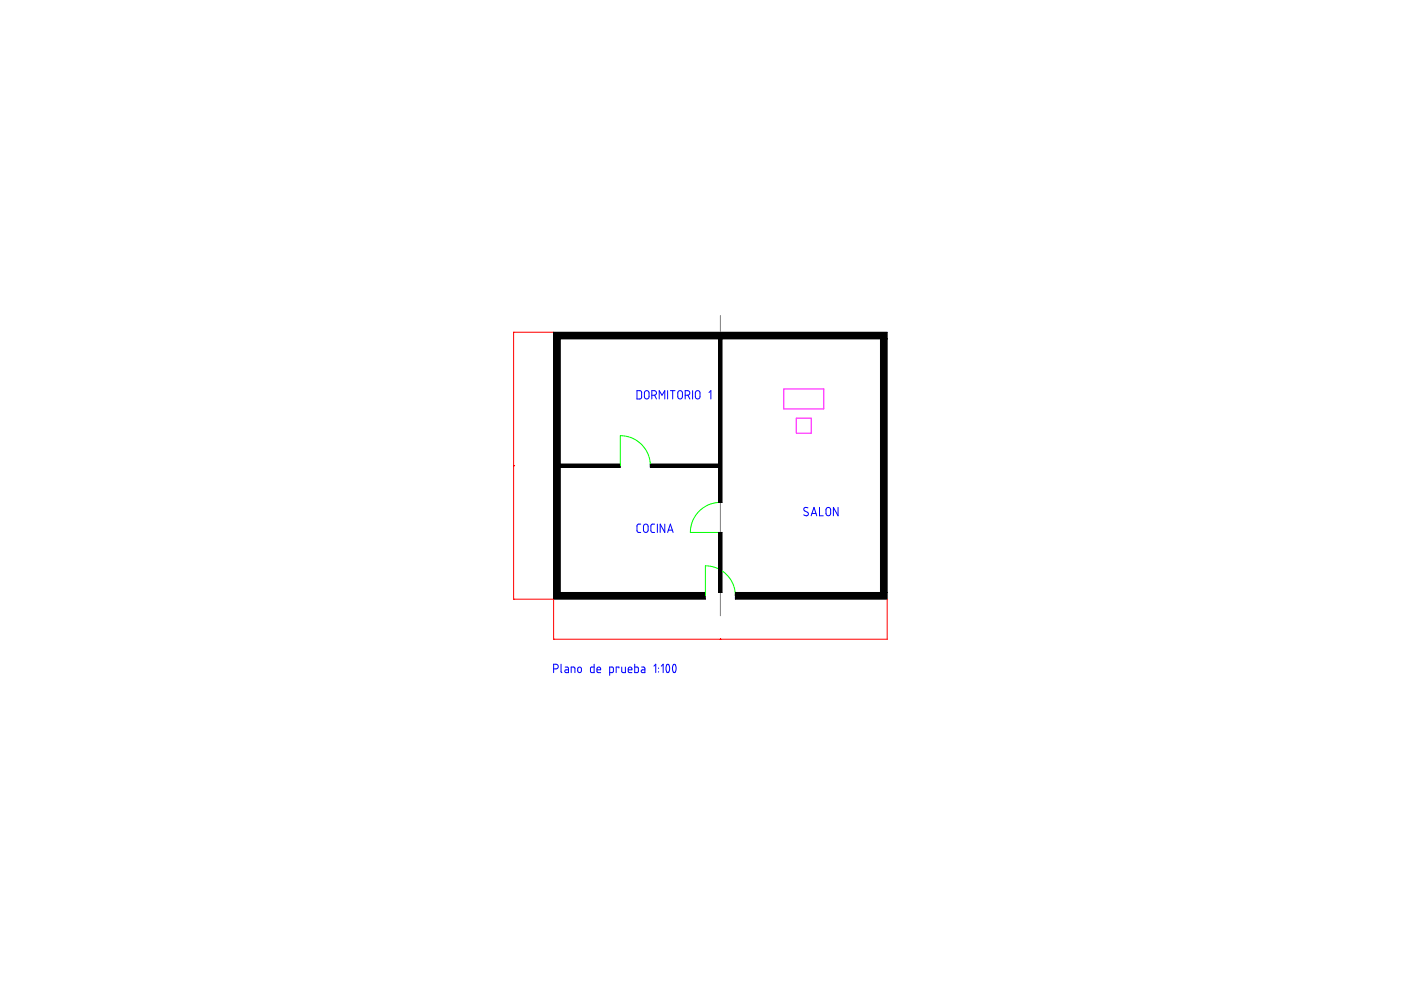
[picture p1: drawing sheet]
<svg xmlns="http://www.w3.org/2000/svg" width="420mm" height="297mm" viewBox="0 0 420 297" stroke-linecap="round" stroke-linejoin="round" font-family="sans-serif">
<path d="M166 101.6h100.1M168 101.6v76M215.5 101.6v49h1v-49M264.1 101.6v76M168 139.1h18v1h-18M215.5 139.1h-20.5v1h20.5M215.5 159.6h1v18h-1zM166 177.6h45.5v2h-45.5v-80h100.1v80h-45.6v-2h45.6" fill="none" stroke="#000" stroke-width=".3"/>
<path d="M186 139.6v-9l1.8 .1 1.7 .6 1.7 .9 1.4 1.2 1.1 1.5 .8 1.5 .4 1.5 .1 1.7M216 150.6l-1.7 .1-1.4 .5-1.6 .7-1.4 1.1-1.3 1.5-.9 1.7-.5 1.7-.2 1.6 9 .1M211.5 178.6v-9l1.8 .2 1.7 .5 1.7 .9 1.4 1.2 1.1 1.5 .7 1.4 .5 1.6 .1 1.7" fill="none" stroke="#0f0" stroke-width=".3"/>
<path d="M235.1 116.6h12v6h-12zM238.8 125.3h4.5v4.5h-4.5z" fill="none" stroke="#f0f" stroke-width=".3"/>
<path d="M166 99.6h-12v80h12v12h100.1v-12M154 139.6h.1M216 191.6h.1" fill="none" stroke="#f00" stroke-width=".3"/>
<g fill="none" stroke="#00f" stroke-width=".3">
<path d="M191 117.1h1.1l.3 .4v1.6l-.3 .4-1.1 .1zM193.4 117.3l.7-.2 .5 .5v1.4l-.5 .6-.5-.1-.3-.4zM195.5 118.5l1.1-.2 .3-.4-.2-.5-.4-.3h-.8v2.5M196.3 118.5l.6 1.1M197.7 119.6v-2.5l.8 1.4 .9-1.4v2.5M200.2 117.1v2.5M201 117.1h1.4M201.7 117.1v2.5M203.4 117.4l.7-.3 .5 .4v1.5l-.3 .5h-.6l-.4-.4zM205.5 118.5h.8l.4-.3 .2-.5-.3-.5-1.1-.1v2.5M206.3 118.5l.6 1.1M207.7 117.1v2.5"/>
<path d="M208.7 117.3l.7-.2 .5 .5v1.4l-.5 .6-.5-.1-.3-.4zM212.6 117.6l.6-.5v2.5M192.2 157.1h-.9l-.3 .5 .1 1.8 1.1 .2M193.1 157.3l.7-.2 .5 .4 .1 1.5-.5 .6h-.4l-.5-.4zM196.3 157.1h-.8l-.3 .5v1.6l.3 .4h.8M197.1 157.1v2.5M199.4 157.1v2.5l-1.4-2.5v2.5M200.2 159.6l.8-2.5 .9 2.5M200.4 158.9h1.2M242.3 152.2l-.9-.1-.4 .6 .2 .4 1.2 .6v.6l-.5 .3-.9-.3M243.3 154.6l.8-2.5 .8 2.5M243.5 153.9h1.2"/>
<path d="M245.8 152.1v2.5h1.1M247.9 152.3l.7-.2 .5 .5v1.5l-.5 .5-.5-.1-.3-.3zM251.3 152.1v2.5l-1.4-2.5v2.5M168.3 199.1v2.3l.2 .2M169.5 199.9l.9 .3 .1 1.4-1-.1v-.6l1-.1M178.2 199.1v2.5l-1-.1-.1-1.4 1.1-.2M186.5 199.9v1.4l.4 .3h.7v-1.7M190.4 199.1v2.5l.9-.1 .1-1.4-1-.2M192.4 199.9l.9 .2 .1 1.5-1-.1v-.6l1-.1M196.1 199.7l.6-.6v2.5M198.3 199.7l.6-.6v2.5M200 199.2l.6 .1 .2 .8-.1 1-.4 .5-.3-.2-.3-.8z"/>
<path d="M202 199.2h.5l.3 1-.1 .9-.5 .5-.3-.2-.2-.8zM166 200.5h.9l.4-.2 .1-.6-.2-.4-1.2-.2v2.5M171.3 201.6v-1.7l1 .1 .1 1.6M173.4 200.1l.6-.1 .3 .3 .1 .8-.3 .4-.4 .1-.4-.4zM179 200.8h1.1l-.2-.8-.4-.1-.3 .2-.2 1.2 .3 .3h.8M182.8 201.6h.8l.3-.2 .1-1.1-.3-.3-.9-.1v2.5M185.6 200.2v-.3h-.8v1.7M188.4 200.8h1.1l-.2-.8-.5-.1-.3 .2-.1 1.2 .3 .3h.8M197.5 200.2v.2M197.5 201.3v.2"/>
</g>
<path d="M216 94.6v90" fill="none" stroke="#808080" stroke-width=".3"/>
<g fill="#000">
<path d="M166 99.6h100.1v2h-100.1z" fill-rule="evenodd"/>
<path d="M168 139.1h18v1h-18z" fill-rule="evenodd"/>
<path d="M195 139.1h20.5v1h-20.5z" fill-rule="evenodd"/>
<path d="M215.5 101.6h1v49h-1z" fill-rule="evenodd"/>
<path d="M166 177.6h45.5v2h-45.5z" fill-rule="evenodd"/>
<path d="M166 101.6h2v76h-2z" fill-rule="evenodd"/>
<path d="M215.5 159.6h1v18h-1z" fill-rule="evenodd"/>
<path d="M220.5 177.6h45.6v2h-45.6z" fill-rule="evenodd"/>
<path d="M264.1 101.6h2v76h-2z" fill-rule="evenodd"/>
</g>
</svg>
